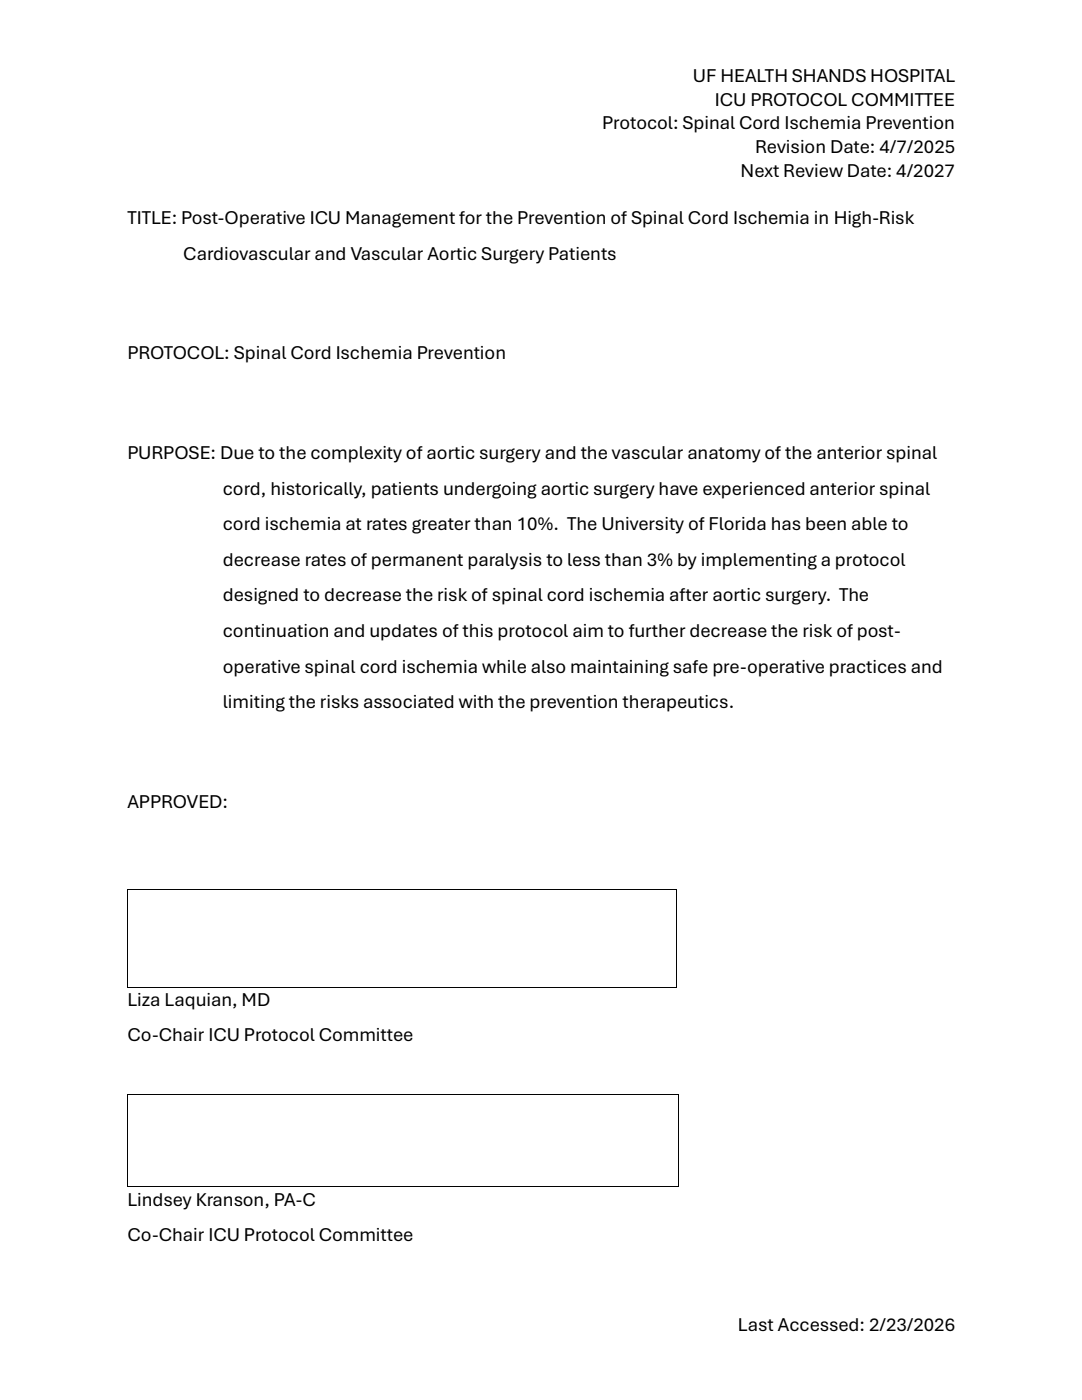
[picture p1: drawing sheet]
<svg xmlns="http://www.w3.org/2000/svg" width="216mm" height="279mm" viewBox="0 0 216 279" stroke-linecap="round" stroke-linejoin="round" font-family="sans-serif">
<defs><g id="words">
<g font-size="3.9">
<text x="138.3" y="16.3">UF HEALTH SHANDS HOSPITAL</text>
<text x="142.6" y="21.1">ICU PROTOCOL COMMITTEE</text>
<text x="120.1" y="25.8">Protocol: Spinal Cord Ischemia Prevention</text>
<text x="147.8" y="35.3">Next Review Date: 4/2027</text>
<text x="150.7" y="30.6">Revision Date: 4/7/2025</text>
<text x="25.4" y="44.8">TITLE: Post-Operative ICU Management for the Prevention of Spinal Cord Ischemia in High-Risk</text>
<text x="36.5" y="51.9">Cardiovascular and Vascular Aortic Surgery Patients</text>
<text x="25.4" y="71.7">PROTOCOL: Spinal Cord Ischemia Prevention</text>
<text x="25.4" y="91.6">PURPOSE: Due to the complexity of aortic surgery and the vascular anatomy of the anterior spinal</text>
<text x="44.5" y="98.7">cord, historically, patients undergoing aortic surgery have experienced anterior spinal</text>
<text x="44.5" y="105.8">cord ischemia at rates greater than 10%. The University of Florida has been able to</text>
<text x="44.5" y="112.9">decrease rates of permanent paralysis to less than 3% by implementing a protocol</text>
<text x="44.5" y="120">designed to decrease the risk of spinal cord ischemia after aortic surgery. The</text>
<text x="44.5" y="127.1">continuation and updates of this protocol aim to further decrease the risk of post-</text>
<text x="44.5" y="134.2">operative spinal cord ischemia while also maintaining safe pre-operative practices and</text>
<text x="44.5" y="141.3">limiting the risks associated with the prevention therapeutics.</text>
<text x="25.4" y="161.2">APPROVED:</text>
<text x="25.4" y="200.7">Liza Laquian, MD</text>
<text x="25.4" y="207.8">Co-Chair ICU Protocol Committee</text>
<text x="25.4" y="240.6">Lindsey Kranson, PA-C</text>
<text x="25.4" y="247.7">Co-Chair ICU Protocol Committee</text>
<text x="147.2" y="265.6">Last Accessed: 2/23/2026</text>
</g>
</g></defs>
<g fill="#000">
<path d="M25.4 177.4h.2v.2h-.2z" fill-rule="evenodd"/>
<path d="M25.4 177.4h.2v.2h-.2z" fill-rule="evenodd"/>
<path d="M134.9 177.4h.2v.2h-.2z" fill-rule="evenodd"/>
<path d="M134.9 177.4h.2v.2h-.2z" fill-rule="evenodd"/>
<path d="M25.4 196.9h.2v.2h-.2z" fill-rule="evenodd"/>
<path d="M25.4 196.9h.2v.2h-.2z" fill-rule="evenodd"/>
<path d="M134.9 196.9h.2v.2h-.2z" fill-rule="evenodd"/>
<path d="M134.9 196.9h.2v.2h-.2z" fill-rule="evenodd"/>
<path d="M25.4 218.4h.2v.2h-.2z" fill-rule="evenodd"/>
<path d="M25.4 218.4h.2v.2h-.2z" fill-rule="evenodd"/>
<path d="M135.4 218.4h.1v.2h-.1z" fill-rule="evenodd"/>
<path d="M135.4 218.4h.1v.2h-.1z" fill-rule="evenodd"/>
<path d="M25.4 236.8h.2v.2h-.2z" fill-rule="evenodd"/>
<path d="M25.4 236.8h.2v.2h-.2z" fill-rule="evenodd"/>
<path d="M135.4 236.8h.1v.2h-.1z" fill-rule="evenodd"/>
<path d="M135.4 236.8h.1v.2h-.1z" fill-rule="evenodd"/>
</g>
<path d="M25.5 177.6v19.3M25.6 177.5h109.3M135 177.6v19.3M25.6 197h109.3M25.5 218.6v18.2M25.6 218.5h109.8M135.5 218.6v18.2M25.6 236.9h109.8" fill="none" stroke="#000" stroke-width=".2"/>
<use href="#words"/>
</svg>
